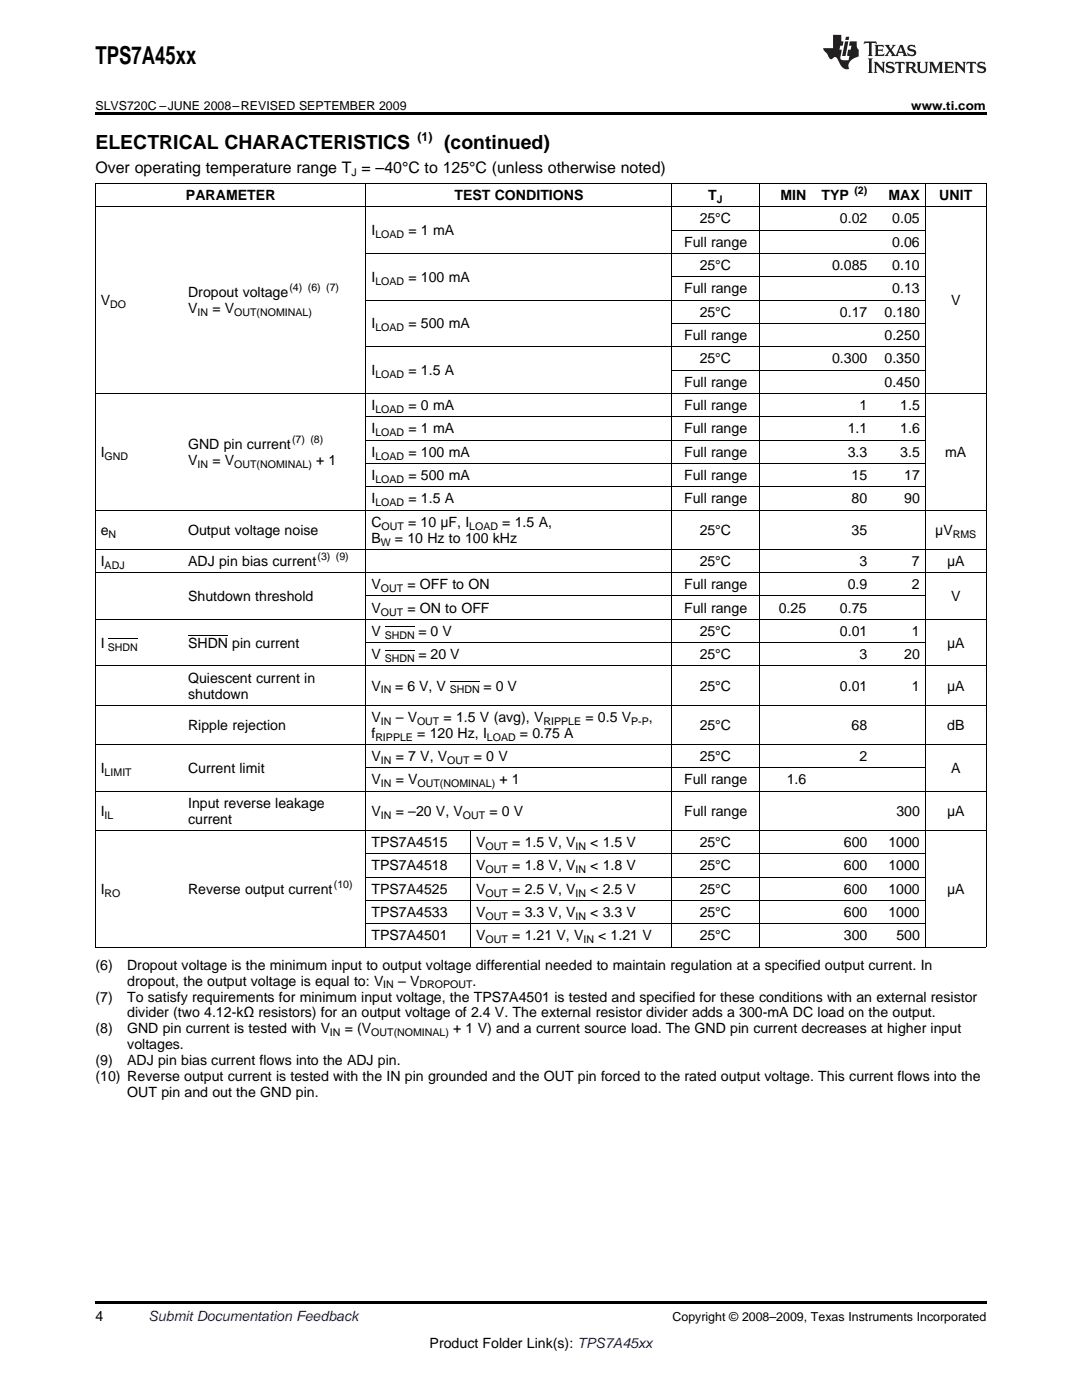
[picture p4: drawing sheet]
<svg xmlns="http://www.w3.org/2000/svg" width="216mm" height="279mm" viewBox="0 0 216 279" stroke-linecap="round" stroke-linejoin="round" font-family="sans-serif">
<defs><g id="words">
<text font-size="4.9" x="19" y="12.8">TPS7A45xx</text>
<g font-size="3.9">
<text x="19" y="29.7">ELECTRICAL CHARACTERISTICS</text>
<text x="88.6" y="29.7">(continued)</text>
</g>
<text font-size="3.2" x="19" y="34.4">Over operating temperature range T = –40°C to 125°C (unless otherwise noted)</text>
<g font-size="2.8">
<text x="37.1" y="39.9">PARAMETER</text>
<text x="90.7" y="39.9">TEST CONDITIONS</text>
<text x="141.3" y="39.9">T</text>
<text x="155.7" y="39.9">MIN</text>
<text x="163.9" y="39.9">TYP</text>
<text x="177.3" y="39.9">MAX</text>
<text x="187.4" y="39.9">UNIT</text>
<text x="74.1" y="46.9">I</text>
<text x="81.5" y="46.9">= 1 mA</text>
<text x="139.6" y="44.6">25°C</text>
<text x="167.6" y="44.6">0.02</text>
<text x="178" y="44.6">0.05</text>
<text x="136.5" y="49.2">Full range</text>
<text x="139.6" y="53.9">25°C</text>
<text x="166" y="53.9">0.085</text>
<text x="178" y="49.2">0.06</text>
<text x="178" y="53.9">0.10</text>
<text x="37.5" y="59.3">Dropout voltage</text>
<text x="74.1" y="56.2">I</text>
<text x="81.5" y="56.2">= 100 mA</text>
<text x="136.5" y="58.6">Full range</text>
<text x="178" y="58.6">0.13</text>
<text x="20.1" y="60.9">V</text>
<text x="37.5" y="62.5">V</text>
<text x="42.4" y="62.5">= V</text>
<text x="74.1" y="65.5">I</text>
<text x="81.5" y="65.5">= 500 mA</text>
<text x="139.6" y="63.2">25°C</text>
<text x="167.6" y="63.2">0.17</text>
<text x="176.5" y="63.2">0.180</text>
<text x="189.8" y="60.9">V</text>
<text x="136.5" y="67.9">Full range</text>
<text x="176.5" y="67.9">0.250</text>
<text x="74.1" y="74.9">I</text>
<text x="81.5" y="74.9">= 1.5 A</text>
<text x="136.5" y="77.2">Full range</text>
<text x="139.6" y="72.5">25°C</text>
<text x="166" y="72.5">0.300</text>
<text x="176.5" y="72.5">0.350</text>
<text x="176.5" y="77.2">0.450</text>
<text x="74.1" y="81.8">I</text>
<text x="81.5" y="81.8">= 0 mA</text>
<text x="136.5" y="81.8">Full range</text>
<text x="171.5" y="81.8">1</text>
<text x="179.6" y="81.8">1.5</text>
<text x="37.5" y="89.6">GND pin current</text>
<text x="74.1" y="86.5">I</text>
<text x="81.5" y="86.5">= 1 mA</text>
<text x="136.5" y="86.5">Full range</text>
<text x="169.2" y="86.5">1.1</text>
<text x="179.6" y="86.5">1.6</text>
<text x="20.1" y="91.2">I</text>
<text x="37.5" y="92.7">V</text>
<text x="42.4" y="92.7">= V</text>
<text x="63.1" y="92.7">+ 1</text>
<text x="74.1" y="91.2">I</text>
<text x="74.1" y="95.8">I</text>
<text x="81.5" y="91.2">= 100 mA</text>
<text x="81.5" y="95.8">= 500 mA</text>
<text x="136.5" y="91.2">Full range</text>
<text x="136.5" y="95.8">Full range</text>
<text x="169.2" y="91.2">3.3</text>
<text x="169.9" y="95.8">15</text>
<text x="179.6" y="91.2">3.5</text>
<text x="180.4" y="95.8">17</text>
<text x="188.6" y="91.2">mA</text>
<text x="74.1" y="100.5">I</text>
<text x="81.5" y="100.5">= 1.5 A</text>
<text x="136.5" y="100.5">Full range</text>
<text x="169.9" y="100.5">80</text>
<text x="180.4" y="100.5">90</text>
<text x="20.1" y="106.7">e</text>
<text x="37.5" y="106.7">Output voltage noise</text>
<text x="74.1" y="105.1">C</text>
<text x="81.4" y="105.1">= 10 μF, I</text>
<text x="100.2" y="105.1">= 1.5 A,</text>
<text x="139.6" y="106.7">25°C</text>
<text x="169.9" y="106.7">35</text>
<text x="186.6" y="106.7">μV</text>
<text x="20.1" y="113">I</text>
<text x="37.5" y="113">ADJ pin bias current</text>
<text x="74.1" y="108.3">B</text>
<text x="78.8" y="108.3">= 10 Hz to 100 kHz</text>
<text x="139.6" y="113">25°C</text>
<text x="171.5" y="113">3</text>
<text x="182" y="113">7</text>
<text x="189" y="113">μA</text>
<text x="37.5" y="119.9">Shutdown threshold</text>
<text x="74.1" y="117.6">V</text>
<text x="81.3" y="117.6">= OFF to ON</text>
<text x="136.5" y="117.6">Full range</text>
<text x="169.2" y="117.6">0.9</text>
<text x="182" y="117.6">2</text>
<text x="189.8" y="119.9">V</text>
<text x="74.1" y="122.3">V</text>
<text x="81.3" y="122.3">= ON to OFF</text>
<text x="136.5" y="122.3">Full range</text>
<text x="155.4" y="122.3">0.25</text>
<text x="167.6" y="122.3">0.75</text>
<text x="20.1" y="129.3">I</text>
<text x="37.5" y="129.3">SHDN pin current</text>
<text x="74.1" y="126.9">V</text>
<text x="74.1" y="131.6">V</text>
<text x="83.5" y="126.9">= 0 V</text>
<text x="83.5" y="131.6">= 20 V</text>
<text x="139.6" y="126.9">25°C</text>
<text x="139.6" y="131.6">25°C</text>
<text x="167.6" y="126.9">0.01</text>
<text x="171.5" y="131.6">3</text>
<text x="180.4" y="131.6">20</text>
<text x="182" y="126.9">1</text>
<text x="189" y="129.3">μA</text>
<text x="37.5" y="136.2">Quiescent current in</text>
<text x="74.1" y="137.8">V</text>
<text x="78.9" y="137.8">= 6 V, V</text>
<text x="96.5" y="137.8">= 0 V</text>
<text x="139.6" y="137.8">25°C</text>
<text x="167.6" y="137.8">0.01</text>
<text x="182" y="137.8">1</text>
<text x="189" y="137.8">μA</text>
<text x="37.5" y="139.4">shutdown</text>
<text x="37.5" y="145.7">Ripple rejection</text>
<text x="74.1" y="144.1">V</text>
<text x="74.1" y="147.2">f</text>
<text x="79" y="144.1">– V</text>
<text x="83.3" y="147.2">= 120 Hz, I</text>
<text x="88.5" y="144.1">= 1.5 V (avg), V</text>
<text x="103.7" y="147.2">= 0.75 A</text>
<text x="116.8" y="144.1">= 0.5 V</text>
<text x="129.5" y="144.1">,</text>
<text x="139.6" y="145.7">25°C</text>
<text x="169.9" y="145.7">68</text>
<text x="189" y="145.7">dB</text>
<text x="20.1" y="154.2">I</text>
<text x="37.5" y="154.2">Current limit</text>
<text x="74.1" y="151.9">V</text>
<text x="79" y="151.9">= 7 V, V</text>
<text x="94.5" y="151.9">= 0 V</text>
<text x="139.6" y="151.9">25°C</text>
<text x="171.5" y="151.9">2</text>
<text x="189.8" y="154.2">A</text>
<text x="37.5" y="161.2">Input reverse leakage</text>
<text x="74.1" y="156.6">V</text>
<text x="79" y="156.6">= V</text>
<text x="99.7" y="156.6">+ 1</text>
<text x="136.5" y="156.6">Full range</text>
<text x="157" y="156.6">1.6</text>
<text x="20.1" y="162.8">I</text>
<text x="37.5" y="164.4">current</text>
<text x="74.1" y="162.8">V</text>
<text x="79" y="162.8">= –20 V, V</text>
<text x="97.6" y="162.8">= 0 V</text>
<text x="136.5" y="162.8">Full range</text>
<text x="178.9" y="162.8">300</text>
<text x="189" y="162.8">μA</text>
<text x="74.1" y="169.1">TPS7A4515</text>
<text x="74.1" y="173.7">TPS7A4518</text>
<text x="95" y="169.1">V</text>
<text x="95" y="173.7">V</text>
<text x="102.2" y="169.1">= 1.5 V, V</text>
<text x="102.2" y="173.7">= 1.8 V, V</text>
<text x="117.8" y="169.1">&lt; 1.5 V</text>
<text x="117.8" y="173.7">&lt; 1.8 V</text>
<text x="139.6" y="169.1">25°C</text>
<text x="139.6" y="173.7">25°C</text>
<text x="168.4" y="169.1">600</text>
<text x="168.4" y="173.7">600</text>
<text x="177.3" y="169.1">1000</text>
<text x="177.3" y="173.7">1000</text>
<text x="20.1" y="178.4">I</text>
<text x="37.5" y="178.4">Reverse output current</text>
<text x="74.1" y="178.4">TPS7A4525</text>
<text x="95" y="178.4">V</text>
<text x="102.2" y="178.4">= 2.5 V, V</text>
<text x="117.8" y="178.4">&lt; 2.5 V</text>
<text x="139.6" y="178.4">25°C</text>
<text x="168.4" y="178.4">600</text>
<text x="177.3" y="178.4">1000</text>
<text x="189" y="178.4">μA</text>
<text x="74.1" y="183">TPS7A4533</text>
<text x="95" y="183">V</text>
<text x="102.2" y="183">= 3.3 V, V</text>
<text x="117.8" y="183">&lt; 3.3 V</text>
<text x="139.6" y="183">25°C</text>
<text x="168.4" y="183">600</text>
<text x="177.3" y="183">1000</text>
<text x="74.1" y="187.7">TPS7A4501</text>
<text x="95" y="187.7">V</text>
<text x="102.2" y="187.7">= 1.21 V, V</text>
<text x="119.4" y="187.7">&lt; 1.21 V</text>
<text x="139.6" y="187.7">25°C</text>
<text x="168.4" y="187.7">300</text>
<text x="178.9" y="187.7">500</text>
<text x="19" y="193.5">(6)</text>
<text x="25.4" y="193.5">Dropout voltage is the minimum input to output voltage differential needed to maintain regulation at a specified output current. In</text>
<text x="25.4" y="196.7">dropout, the output voltage is equal to: V</text>
<text x="79.4" y="196.7">– V</text>
<text x="94.3" y="196.7">.</text>
<text x="19" y="199.9">(7)</text>
<text x="25.4" y="199.9">To satisfy requirements for minimum input voltage, the TPS7A4501 is tested and specified for these conditions with an external resistor</text>
<text x="25.4" y="203.1">divider (two 4.12-kΩ resistors) for an output voltage of 2.4 V. The external resistor divider adds a 300-mA DC load on the output.</text>
<text x="19" y="206.2">(8)</text>
<text x="25.4" y="206.2">GND pin current is tested with V</text>
<text x="25.4" y="209.4">voltages.</text>
<text x="68.8" y="206.2">= (V</text>
<text x="90.4" y="206.2">+ 1 V) and a current source load. The GND pin current decreases at higher input</text>
<text x="19" y="212.6">(9)</text>
<text x="19" y="215.8">(10) Reverse output current is tested with the IN pin grounded and the OUT pin forced to the rated output voltage. This current flows into the</text>
<text x="25.4" y="212.6">ADJ pin bias current flows into the ADJ pin.</text>
<text x="25.4" y="218.9">OUT pin and out the GND pin.</text>
<text x="19" y="263.6">4</text>
<text x="85.7" y="269">Product Folder Link(s): TPS7A45xx</text>
</g>
<text font-size="2.8" fill="#0000c8" x="29.6" y="263.6">Submit Documentation Feedback</text>
<g font-size="2.5">
<text x="19" y="21.9">SLVS720C –JUNE 2008–REVISED SEPTEMBER 2009 ................................................................................................................................................ www.ti.com</text>
<text x="83.3" y="28.2">(1)</text>
<text x="134.2" y="263.6">Copyright © 2008–2009, Texas Instruments Incorporated</text>
</g>
<g font-size="2.1">
<text x="70.1" y="35.1">J</text>
<text x="143" y="40.5">J</text>
<text x="170.5" y="38.8">(2)</text>
<text x="74.9" y="47.5">LOAD</text>
<text x="57.7" y="58.2">(4) (6) (7)</text>
<text x="74.9" y="56.8">LOAD</text>
<text x="22" y="61.5">DO</text>
<text x="39.4" y="63">IN</text>
<text x="46.7" y="63">OUT(NOMINAL)</text>
<text x="74.9" y="66.1">LOAD</text>
<text x="74.9" y="75.4">LOAD</text>
<text x="74.9" y="82.4">LOAD</text>
<text x="58.3" y="88.4">(7) (8)</text>
<text x="74.9" y="87.1">LOAD</text>
<text x="20.9" y="91.7">GND</text>
<text x="39.4" y="93.3">IN</text>
<text x="46.7" y="93.3">OUT(NOMINAL)</text>
<text x="74.9" y="91.7">LOAD</text>
<text x="74.9" y="96.4">LOAD</text>
<text x="74.9" y="101">LOAD</text>
<text x="21.7" y="107.3">N</text>
<text x="76.1" y="105.7">OUT</text>
<text x="93.6" y="105.7">LOAD</text>
<text x="190.1" y="107.3">RMS</text>
<text x="20.9" y="113.5">ADJ</text>
<text x="63.4" y="111.8">(3) (9)</text>
<text x="76" y="108.9">W</text>
<text x="76" y="118.2">OUT</text>
<text x="76" y="122.8">OUT</text>
<text x="21.5" y="129.8">SHDN</text>
<text x="76.8" y="127.5">SHDN</text>
<text x="76.8" y="132.2">SHDN</text>
<text x="76" y="138.4">IN</text>
<text x="89.7" y="138.4">SHDN</text>
<text x="74.9" y="147.8">RIPPLE</text>
<text x="76" y="144.6">IN</text>
<text x="83.2" y="144.6">OUT</text>
<text x="97.2" y="147.8">LOAD</text>
<text x="108.4" y="144.6">RIPPLE</text>
<text x="125.9" y="144.6">P-P</text>
<text x="20.9" y="154.8">LIMIT</text>
<text x="76" y="152.5">IN</text>
<text x="89.3" y="152.5">OUT</text>
<text x="76" y="157.1">IN</text>
<text x="83.3" y="157.1">OUT(NOMINAL)</text>
<text x="20.9" y="163.4">IL</text>
<text x="76" y="163.4">IN</text>
<text x="92.4" y="163.4">OUT</text>
<text x="96.9" y="169.6">OUT</text>
<text x="114.8" y="169.6">IN</text>
<text x="20.9" y="178.9">RO</text>
<text x="66.6" y="177.2">(10)</text>
<text x="96.9" y="174.3">OUT</text>
<text x="96.9" y="178.9">OUT</text>
<text x="114.8" y="174.3">IN</text>
<text x="114.8" y="178.9">IN</text>
<text x="96.9" y="183.6">OUT</text>
<text x="114.8" y="183.6">IN</text>
<text x="96.9" y="188.2">OUT</text>
<text x="116.4" y="188.2">IN</text>
<text x="76.5" y="197.3">IN</text>
<text x="83.7" y="197.3">DROPOUT</text>
<text x="65.8" y="206.8">IN</text>
<text x="74.1" y="206.8">OUT(NOMINAL)</text>
</g>
</g></defs>
<g fill="#231f20">
<path d="M172.5 8.3l-.1 .5 .4-.2h.6v.1v2.1l-.2 .4h.9l-.2-.4v-2.1l.1-.1h.5l.5 .2-.2-.5zM174.5 9l.2 .3v1.5l-.2 .4h1.8l.2-.6a1.04 1.04 0 0 1-1.3 .2v-.7h.6l.3 .2v-.6l-.3 .2h-.6v-.6l.8-.1 .4 .3-.2-.5zM176.5 9l.9 1.1-.9 1.1h.8l-.2-.2 .4-.7 .5 .7-.2 .2h1.5l-.2-.2 .2-.4h.9l.1 .4-.2 .2h1l-.3-.3-.7-1.9h-.5l-.9 2-.8-1 .9-1h-.8l.1 .3-.4 .5-.3-.6 .1-.2zM179.7 9.3l.4 1h-.7zM181.3 9.1a.63 .63 0 0 0-.2 .7 .63 .63 0 0 0 .6 .4l.6 .2 .1 .2a.75 .75 0 0 1-.7 .4 .75 .75 0 0 1-.6-.5l.1 .7 .1-.1a1.11 1.11 0 0 0 1.5-.6 1.13 1.13 0 0 0-1.2-.8l-.1-.4a1.04 1.04 0 0 1 1.2 .2l-.2-.5-.2 .1-.4-.2zM173.2 11.7l.2 .3v2.2l-.2 .4h1l-.3-.4v-2.2l.3-.3zM174.3 12.3l.3 .4v1.5l-.3 .4h.8l-.2-.4v-1.3l1.5 1.7v-1.9l.2-.4h-.7l.2 .4v.9l-1.1-1.3zM177 12.5a.62 .62 0 0 0-.2 .7 .62 .62 0 0 0 .6 .4l.6 .1 .1 .3a.76 .76 0 0 1-.7 .3 .76 .76 0 0 1-.7-.4l.2 .7 .1-.1a1.11 1.11 0 0 0 1.5-.6 1.13 1.13 0 0 0-1.2-.8l-.1-.4a1.04 1.04 0 0 1 1.2 .2l-.2-.6-.2 .1-.5-.1zM178.7 12.3l-.2 .7a.61 .61 0 0 1 .8-.4v1.6l-.2 .4h.9l-.2-.4v-1.6a.63 .63 0 0 1 .7 .4l-.1-.7zM180.6 12.3l.3 .4v1.5l-.3 .4h1l-.2-.2-.1-.8 .6 .2a.76 .76 0 0 0 1.2 .7l-1-1a.58 .58 0 0 0 .6-.5 .58 .58 0 0 0-.5-.6zM181.4 12.7l.1-.1a.45 .45 0 0 1 .5 .1 .45 .45 0 0 1 .1 .5l-.8 .2zM182.9 12.3l.2 .2a2.17 2.17 0 0 0 .3 1.9 .99 .99 0 0 0 1.6-.6v-1.1l.2-.4h-.7l.2 .2a1.92 1.92 0 0 1-.2 1.8 .6 .6 0 0 1-.9-.5v-1.1l.2-.4zM185.4 12.3l.2 .4v1.5l-.2 .4h.7l-.2-.4v-1.4l.8 1.8 .8-1.8v1.4l-.2 .4h.9l-.2-.4v-1.5l.2-.4h-.8l-.6 1.5-.6-1.5zM188.4 12.3l.2 .4v1.5l-.2 .4h1.8l.1-.6a1.04 1.04 0 0 1-1.2 .2v-.7h.5l.4 .2v-.6l-.4 .2h-.5v-.7h.8l.3 .3-.1-.6zM190.5 12.3l.2 .4v1.5l-.2 .4h.7l-.2-.4v-1.3l1.5 1.7v-1.9l.2-.4h-.7l.2 .4v.9l-1.1-1.3zM192.9 12.3l-.1 .7a.61 .61 0 0 1 .7-.4l.1 1.6-.3 .4h1l-.3-.4 .1-1.6a.63 .63 0 0 1 .7 .4l-.1-.7zM195.2 12.5a.62 .62 0 0 0-.2 .7 .62 .62 0 0 0 .6 .4l.6 .1 .1 .3a.76 .76 0 0 1-.7 .3 .76 .76 0 0 1-.6-.4l.1 .7 .1-.1a1.11 1.11 0 0 0 1.6-.6 1.13 1.13 0 0 0-1.3-.8l-.1-.4a1.04 1.04 0 0 1 1.2 .2l-.1-.6-.2 .1-.5-.1z"/>
<path d="M166.2 7v2.6h-1.9v.4l.8 .9a.91 .91 0 0 0 1 .9 .56 .56 0 0 1 .5-.4 .56 .56 0 0 1 .5 .3l.4 .8a1.53 1.53 0 0 0 1.9 1.2 1.54 1.54 0 0 1 1-2.1l.9-.3v-1.4a1.52 1.52 0 0 1-.4-1.6h-1.3l-.2 .8h.5l-.2 .8h-.5l-.1 1v.2l.4 .1-.2 .8a1.93 1.93 0 0 1-1.6-.2l.3-1.9h-.5l.2-.8h.4l.2-.8h-.4v-1.3zM168.6 8.3l-.6 2.9h.7l.6-2.9zM168.8 7.3l-.1 .7h.6l.2-.7z"/>
</g>
<path d="M19 22.5h177.8v.5h-177.8zM19 259.7h177.8v.5h-177.8z" fill="#000"/>
<g fill="none" stroke="#000" stroke-width=".2">
<path d="M19 36.6h177.8M19.1 36.5v152.4M73 36.5v152.4M134 36.5v152.4M151.5 36.5v152.4M184.6 36.5v152.4M196.8 36.5v152.4M19 41.3h177.8M73.1 59.9h111.5M73.1 50.6h111.5M134.1 55.2h50.5M134.1 45.9h50.5"/>
<path d="M19 78.5h177.8M73.1 69.2h111.5M134.1 73.9h50.5M134.1 64.5h50.5M73.1 97.1h111.5M73.1 92.5h111.5M73.1 87.8h111.5M73.1 83.2h111.5M19 114.3h177.8M19 109.6h177.8M19 101.8h177.8M73.1 118.9h111.5"/>
<path d="M19 132.9h177.8M19 123.6h177.8M21.5 127.4h6M37.5 126.8h8M73.1 128.3h111.5M76.8 129.8h5.9M76.8 125.1h5.9M89.7 136h6M19 157.9h177.8M19 148.6h177.8M19 140.7h177.8M73.1 153.2h111.5"/>
<path d="M19 165.7h177.8M73.1 179.7h111.5M73.1 175h111.5M73.1 170.4h111.5M93.9 165.7v23.2M19 189h177.8M73.1 184.3h111.5"/>
</g>
<use href="#words"/>
</svg>
